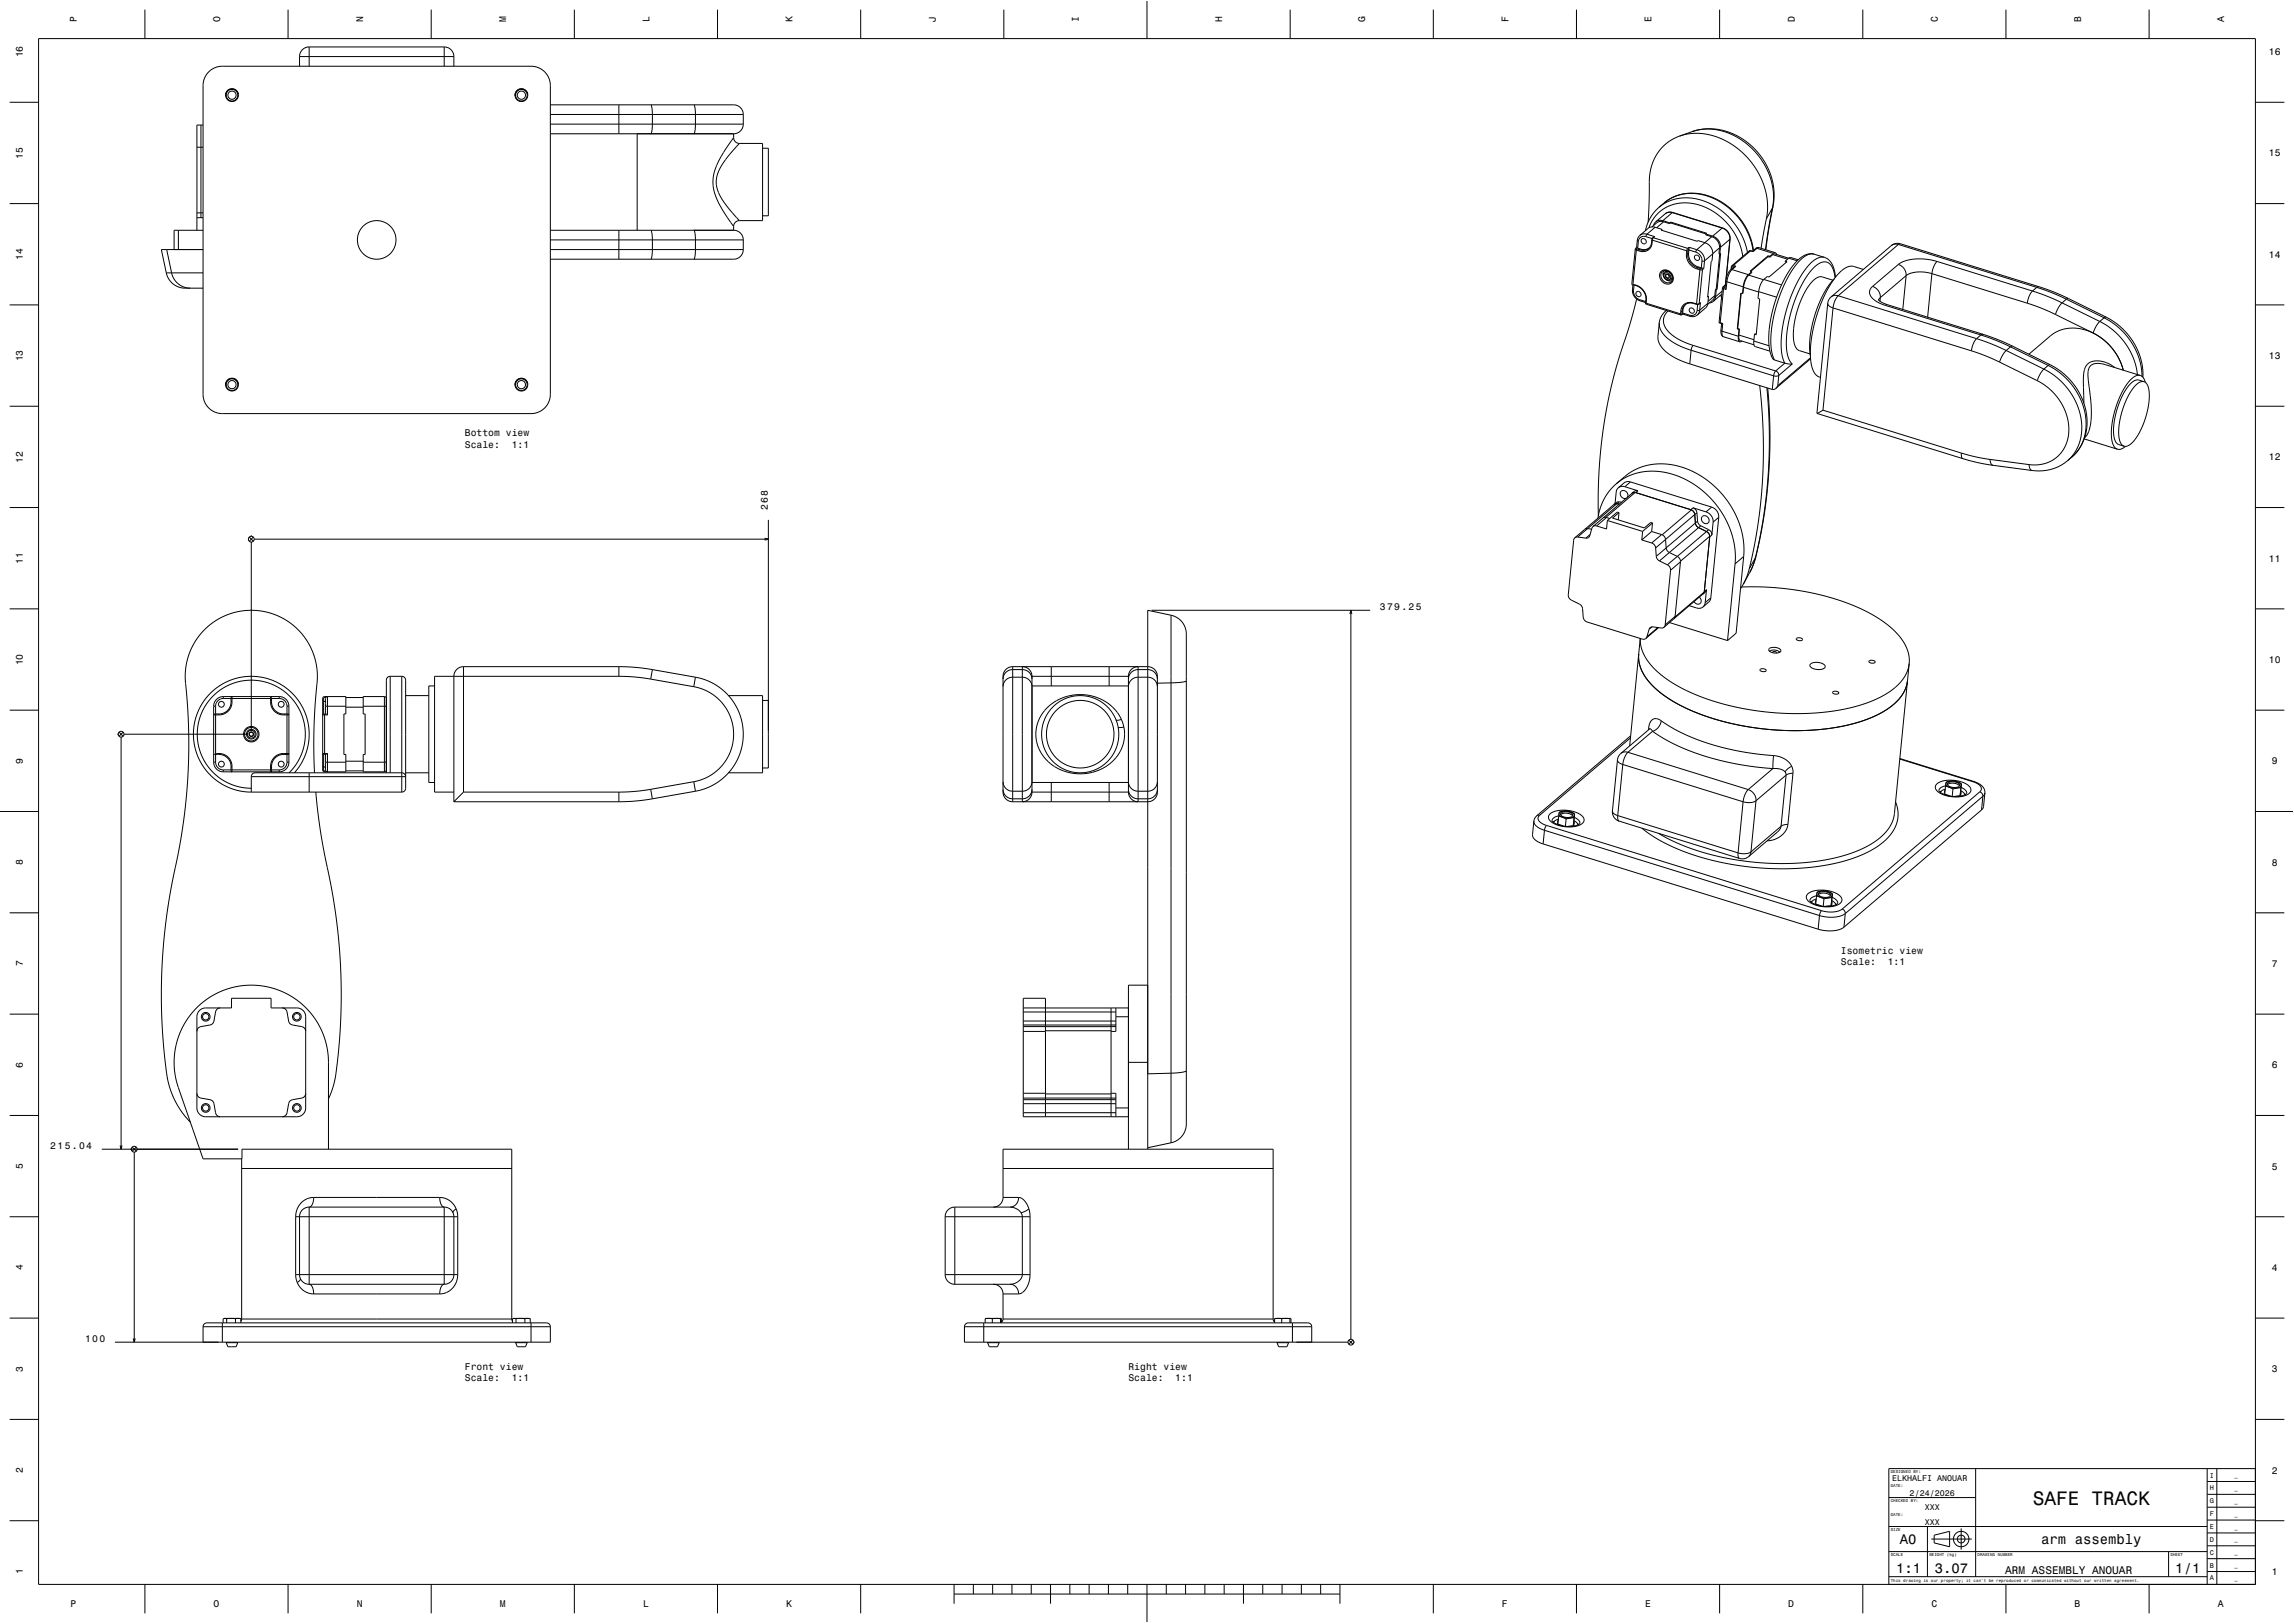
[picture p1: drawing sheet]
<svg xmlns="http://www.w3.org/2000/svg" width="1189mm" height="841mm" viewBox="0 0 1189 841" stroke-linecap="round" stroke-linejoin="round" font-family="sans-serif">
<defs><g id="words">
<text font-size="10.1" x="1054" y="780">SAFE TRACK</text>
<g font-size="7.2">
<text x="985" y="800">A0</text>
<text x="1058" y="800">arm assembly</text>
<text x="983" y="815">1:1</text>
<text x="1003" y="815">3.07</text>
<text x="1127" y="815">1/1</text>
</g>
<text font-size="5.8" x="1039" y="816">ARM ASSEMBLY ANOUAR</text>
<g font-size="5">
<text x="40" y="12" transform="rotate(-90 40 12)">P</text>
<text x="114" y="12" transform="rotate(-90 114 12)">O</text>
<text x="188" y="12" transform="rotate(-90 188 12)">N</text>
<text x="262" y="12" transform="rotate(-90 262 12)">M</text>
<text x="337" y="12" transform="rotate(-90 337 12)">L</text>
<text x="411" y="12" transform="rotate(-90 411 12)">K</text>
<text x="485" y="12" transform="rotate(-90 485 12)">J</text>
<text x="559" y="12" transform="rotate(-90 559 12)">I</text>
<text x="633" y="12" transform="rotate(-90 633 12)">H</text>
<text x="708" y="12" transform="rotate(-90 708 12)">G</text>
<text x="782" y="12" transform="rotate(-90 782 12)">F</text>
<text x="856" y="12" transform="rotate(-90 856 12)">E</text>
<text x="930" y="12" transform="rotate(-90 930 12)">D</text>
<text x="1004" y="12" transform="rotate(-90 1004 12)">C</text>
<text x="1079" y="12" transform="rotate(-90 1079 12)">B</text>
<text x="1153" y="12" transform="rotate(-90 1153 12)">A</text>
<text x="12" y="30" transform="rotate(-90 12 30)">16</text>
<text x="1176" y="29">16</text>
<text x="12" y="82" transform="rotate(-90 12 82)">15</text>
<text x="1176" y="81">15</text>
<text x="12" y="135" transform="rotate(-90 12 135)">14</text>
<text x="1176" y="134">14</text>
<text x="12" y="187" transform="rotate(-90 12 187)">13</text>
<text x="1176" y="186">13</text>
<text x="241" y="226">Bottom view</text>
<text x="241" y="232">Scale:</text>
<text x="265" y="232">1:1</text>
<text x="12" y="240" transform="rotate(-90 12 240)">12</text>
<text x="1176" y="239">12</text>
<text x="398" y="264" transform="rotate(-90 398 264)">268</text>
<text x="12" y="292" transform="rotate(-90 12 292)">11</text>
<text x="1176" y="291">11</text>
<text x="715" y="316">379.25</text>
<text x="12" y="345" transform="rotate(-90 12 345)">10</text>
<text x="1176" y="344">10</text>
<text x="12" y="396" transform="rotate(-90 12 396)">9</text>
<text x="1177" y="396">9</text>
<text x="12" y="448" transform="rotate(-90 12 448)">8</text>
<text x="1177" y="449">8</text>
<text x="954" y="494">Isometric view</text>
<text x="12" y="501" transform="rotate(-90 12 501)">7</text>
<text x="954" y="500">Scale:</text>
<text x="978" y="500">1:1</text>
<text x="1177" y="501">7</text>
<text x="12" y="553" transform="rotate(-90 12 553)">6</text>
<text x="1177" y="554">6</text>
<text x="26" y="595">215.04</text>
<text x="12" y="606" transform="rotate(-90 12 606)">5</text>
<text x="1177" y="606">5</text>
<text x="12" y="658" transform="rotate(-90 12 658)">4</text>
<text x="1177" y="659">4</text>
<text x="44" y="695">100</text>
<text x="12" y="711" transform="rotate(-90 12 711)">3</text>
<text x="241" y="710">Front view</text>
<text x="585" y="710">Right view</text>
<text x="1177" y="711">3</text>
<text x="241" y="716">Scale:</text>
<text x="265" y="716">1:1</text>
<text x="585" y="716">Scale:</text>
<text x="609" y="716">1:1</text>
<text x="12" y="763" transform="rotate(-90 12 763)">2</text>
<text x="1177" y="764">2</text>
<text x="12" y="816" transform="rotate(-90 12 816)">1</text>
<text x="1177" y="816">1</text>
<text x="36" y="833">P</text>
<text x="111" y="833">O</text>
<text x="185" y="833">N</text>
<text x="259" y="833">M</text>
<text x="333" y="833">L</text>
<text x="407" y="833">K</text>
<text x="778" y="833">F</text>
<text x="853" y="833">E</text>
<text x="927" y="833">D</text>
<text x="1001" y="833">C</text>
<text x="1075" y="833">B</text>
<text x="1149" y="833">A</text>
</g>
<g font-size="4.3">
<text x="981" y="767">ELKHALFI ANOUAR</text>
<text x="990" y="775">2/24/2026</text>
<text x="998" y="782">XXX</text>
<text x="998" y="790">XXX</text>
</g>
<g font-size="3.6">
<text x="1145" y="766">I</text>
<text x="1145" y="772">H</text>
<text x="1145" y="779">G</text>
<text x="1145" y="786">F</text>
<text x="1145" y="792">E</text>
<text x="1145" y="799">D</text>
<text x="1145" y="806">C</text>
<text x="1145" y="812">B</text>
<text x="1145" y="819">A</text>
</g>
<g font-size="2.9">
<text x="1158" y="765">_</text>
<text x="1158" y="772">_</text>
<text x="1158" y="779">_</text>
<text x="1158" y="785">_</text>
<text x="1158" y="792">_</text>
<text x="1158" y="799">_</text>
<text x="1158" y="805">_</text>
<text x="1158" y="812">_</text>
<text x="1158" y="819">_</text>
</g>
<g font-size="2.2">
<text x="980" y="763">DESIGNED BY:</text>
<text x="980" y="771">DATE:</text>
<text x="980" y="778">CHECKED BY:</text>
<text x="980" y="786">DATE:</text>
<text x="980" y="793">SIZE</text>
<text x="980" y="806">SCALE</text>
<text x="1000" y="806">WEIGHT (kg)</text>
<text x="1025" y="806">DRAWING NUMBER</text>
<text x="1125" y="806">SHEET</text>
<text x="980" y="820">This drawing is our property; it can't be reproduced or communicated without our written agreement.</text>
</g>
</g></defs>
<g fill="none" stroke="#000" stroke-width=".52">
<path d="M75 5v15M149 5v15M223 5v15M298 5v15M372 5v15M446 5v15M520 5v15M595 0v20M669 5v15M743 5v15M817 5v15M891 5v15"/>
<path d="M965 5v15M1040 5v15M1114 5v15M20 20h1149v801h-1149zM108 37l3-2 4-1h160l4 1 3 2 2 3 1 4v160l-1 4-2 3-3 3h-4h-160h-4l-3-3-2-3-1-3v-161l1-4zM155 29v5M155 29h80M160 24l-3 2-2 3M160 24v10M160 24h70M230 24l4 2 1 3M230 24v10"/>
<path d="M235 29v5M5 53h15M124 49l-2-2-2-1-2 1-1 3M274 49l-2-2-2-1-2 1-1 3M285 54h96l3 2 1 3M285 59h100M321 54v15M337 54l1 5v8l-1 2M360 54v5v7v3M385 59v5M1169 53h15M102 76h3"/>
<path d="M104 65v48M105 65h-3v54M285 64h100M285 69h95M330 69v50M380 71l-6 9a24 24 0 0 0 0 29l6 8M380 71a3 3 0 0 0 3 3M380 69v2M383 74l-6 7a21 21 0 0 0-5 16v3M383 74h12v40h-12M385 64l-1 4-4 1M395 77h3v35h-3"/>
<path d="M870 71l9-2 9 1 8 4 8 5 6 8 4 9 2 8v9M870 71l-4 2-4 3-3 4-2 4-2 8-1 23M877 68l7-1 9 1 8 3 7 6 6 7 3 8 2 8v8M877 68l-7 3M877 68a34 34 0 0 1 42 25l1 8-1 6M372 100h.1M372 100l4 7 7 7M5 106h15M92 119v10M102 113h3M102 110h3M105 119h-15v10"/>
<path d="M285 119h95M321 119v15M337 119l1 5v8l-1 2M360 119v5v7v3M380 119l4 2 1 3M380 117v2M383 114a3 3 0 0 0-3 3M855 118l4-7 6-4 3-1 4-1 9 1 8 4 7 6 5 8 2 9M858 118h-3l-5 4M858 118l3 1M858 118l-4 3M858 115l-1 2"/>
<path d="M860 107l6-3 7-1h7l7 3 7 4 5 6 4 7 3 8M860 107a22 22 0 0 0-7 13M861 119h.1M861 119l19 6 4 1 3 2 1 3-3 23h1M862 114h-2l-2 1M862 114l3 1M862 115h-3l-3 3M862 115l3 1M862 115l-3 3M863 105l5-3 7-2 8 1 7 3 7 5 6 6 4 7 2 8M863 105a27 27 0 0 1 35 4 35 35 0 0 1 11 21M863 105l-3 2"/>
<path d="M863 111l-5 4M865 115v1M866 116h-1M866 116l18 5M866 115v1M866 115l19 6h-1M866 115h-1M867 110h-2l-2 1M867 110l-5 4M867 110l26 8M867 110h.1M893 118l3 2 1 4"/>
<path d="M893 118l-5 4M893 118h.1M893 118a6 6 0 0 1 4 6M916 113l-3 16M919 108l-4 21M919 108l-3 5M919 107v1M919 107l-4 22M1169 106h15M86 129l3 13 1 2 4 4 5 1M105 129h-21l2 12M285 129h100"/>
<path d="M285 124h100M385 129l-1 4-4 1h-95M385 124v5M848 129l-2 19M848 129v1M848 129h.1M848 130h1M848 130l-2 17M848 128h.1M848 128v1M848 129h2M848 128l1 1"/>
<path d="M849 125h.1M849 125l-1 3M849 129h1M849 125v4M850 129l-1 1M850 122l-1 3M850 129h.1M853 123a2.9 2.9 0 0 0-4 2M853 123l3 1M854 121h-2l-2 1M854 121l-1 2M854 121l4 2"/>
<path d="M855 129h-2h-3M856 126h.1M856 126a4 4 0 0 1-4 4l-2-1M856 124h.1M856 124v2M856 126l-1 3a5 5 0 0 1-6 1M856 124l18 6M857 123l-1 1M857 123h.1M857 123l18 6M858 123h-1M874 131a8 8 0 0 0 6 8"/>
<path d="M874 130v1M875 129l-1 1M875 129h.1M875 131h-1M875 131v3l1 2 2 2 2 1M875 130h-1M875 130v1M875 129v1M875 131v2l1 3 2 1 2 1M875 131h.1M875 130l4 1M875 128l4 1"/>
<path d="M875 128v1M875 128h.1M879 131a5 5 0 0 1 3 4M879 129v2M879 129l3 3 1 3M880 139l1 1M880 139h.1M880 139h1M880 138l2 1M880 138v1M881 140l-2 17M881 139v1"/>
<path d="M882 139h.1M882 139v1M882 139h-1M882 135v4M882 139h1M882 140h-1M882 140l-1 17M883 139l-1 1M883 135h-1M883 135v4M884 121v1l3 1M884 121l4 1"/>
<path d="M887 123l3 2 1 3M887 123l-8 6M888 122l3 3 1 3M891 128l-8 7M891 128v4M891 132l-1 18M891 132l1-1-2 19M892 128l-1 4M897 124l-5 4M897 124l-3 25M897 124h.1M897 124l-2 20"/>
<path d="M897 140h-1a5 5 0 0 0-1 6M897 140h.1M897 138l1 1M897 138v2M898 139h.1M898 138h-1M898 140h-1M898 140l-2 2-1 4M898 140l8 2M898 138v1M898 138h1M898 138h.1"/>
<path d="M898 138h2M899 138l-2 2M899 138h.1M900 138h-1M900 138l-2 2M907 130l-9 8M907 130h.1M907 130h2M908 130h1M910 129l-2 1M911 129h-1M911 129l-2 1"/>
<path d="M911 129l8 2M912 128l-1 1M912 128l-2 1M912 128l8 3M916 133l-9 8M916 133h1M916 133l-9 8h1M916 133h.1M917 133h.1M919 132h1l11 3M919 132l8 2M919 132l-2 1"/>
<path d="M919 131l-2 2M920 131h-1M920 131l1 1M925 135l1 1-9 8-1-1-2 2M925 135l1 1M932 135l-4-2-3 2M940 132a11 11 0 0 0-11 6 64 64 0 0 0-12 44l2 4 1 1M940 132h-2h-2l-5 5-4 7-4 9-3 10-2 9v8l2 7M940 132l6 1M946 133h-2l-3 1-4 4-5 7-4 9-3 11-2 9v8l2 6M946 133a10 10 0 0 1 5 11M966 140l-7-2-4 2-6 7-5 11-4 12-2 13 1 5 1 4 1 2 3 2"/>
<path d="M980 127l-31 27M984 137l3 2 1 4M984 137l-13 11M984 127h-2h-2M984 127l72 22M984 127l-31 26M985 126l-1 1M985 126h-2l-3 1M985 126l72 23M1004 135l-6-1h-5l-5 1-4 2M1004 135l-2 3-1 4M1004 135l49 16"/>
<path d="M5 158h15M86 141l2 5 4 3h4h9M86 141h19M846 150l1 1M846 150a6 6 0 0 0 4 6M846 148h1M846 148v2M846 147a8 8 0 0 1 7 9M846 147v1M847 151l1 3 2 1M847 148v3M847 148a7 7 0 0 1 6 7"/>
<path d="M848 155l-11 38-5 21-3 26-1 27M850 155v1M850 155l3 1M850 156l3 1M853 157h.1M853 157v1M853 155v1M853 155v2M853 157l18 6M853 156v1M853 158l18 5M861 141l1-1a4 4 0 0 1 4 2 4 4 0 0 1 0 5 4 4 0 0 1-5-2 4 4 0 0 1 0-4z"/>
<path d="M862 141a3 3 0 0 1 5 1 3 3 0 0 1-2 5l-2-1-2-2v-1zM862 140v3M863 141a2.6 2.6 0 0 1 3 1 2.6 2.6 0 0 1 0 3M863 141a2.6 2.6 0 0 0 0 3 2.6 2.6 0 0 0 3 1M863 142a1.8 1.8 0 0 1 2 0 1.8 1.8 0 0 1 1 2 1.8 1.8 0 0 1-3 0l-1-1zM864 145h3M864 140l-1 1M867 144l-1 1M874 158l-2 3M878 157a5 5 0 0 0-7 4M878 157h.1M878 157h1"/>
<path d="M878 157a4 4 0 0 0-6 3v1M878 157l1 1M879 157v1M880 158v3M881 158h-2M881 157h-2M881 157v1M881 157v4M881 157h.1M885 154h1M885 157l-1 2-4 4M885 157l-4 4"/>
<path d="M886 154l-1 3M888 156l-2 1M889 153l-1 2-3 3M889 153l-4 3M889 150v3M889 150h1M889 154l-1 2M890 150h-1M890 150h.1M890 150l-1 4M891 153l1 1M892 152l-4 4"/>
<path d="M893 151l-4 3M893 149v1M893 149l-2 18M893 149h.1M893 150l-1 17M893 150h2M893 149h1M894 149l-1 1M894 149h.1M894 148l-1 1M894 148h.1M894 149l1 1"/>
<path d="M894 147v1M895 146v4M895 146l9 3M902 152l-1 18M903 152h-1l-2 18M904 149l-1 3M904 149l8 2M906 142l-2 3v4M906 143l-1 2-1 4M906 143l8 2M908 141l-2 1M908 141l-2 2"/>
<path d="M912 151l9 3M912 151l-1 4h1l-2 18h-1M914 145l-2 2v4M914 145l9 3M947 157l1 2 2 1M947 157l-5 57M949 154l-2 3M950 145l-6-2-4 2-5 6-3 10-2 9v8l2 3 6 2M950 160l-5 53M950 160l72 22M951 145l-6 7-4 11-3 11v10M951 144l-1-4-1-3-2-1h-3l-2 1-3 3-6 9-4 11-3 12v10l1 4 2 3"/>
<path d="M953 153h-2l-2 1M953 153l-2 3-1 4M953 153l71 22M971 148l-2 3 1 3 3 2 4 2M971 148l3 3 1 3M973 155l5 3M975 154l-1 2M977 158l50 16M978 158h-1M978 158l50 15M988 143l-13 11M988 143l-2 17"/>
<path d="M1001 142l-7-1-4 1-2 1M1001 142l-2 22M1001 142l50 15M1051 157l14 6M1053 151l16 6M1053 151l-1 3-1 3M1056 149l15 6M1056 149l-3 2M1057 149h-1M1057 149l15 6M1069 157l-2 3-2 3M1069 157l19 10"/>
<path d="M1071 155l20 10M1071 155l-2 2M1072 155h-1M1072 155l20 9M1169 158h15M860 167l1 4 3 4 6 4 7 2M860 167l-1 8 2 5 6 5 9 4M864 161l-3 3-1 3M865 161l-2 2-1 3v2l2 3 5 4 9 4M871 163h.1M871 161v2M872 163h-1"/>
<path d="M872 163h.1M872 161h-1M872 161v2M872 162v1M872 162l4 1M872 163l4 1M872 161v1M872 161h.1M876 163v1M878 179l-1 2M878 179l42 13M880 161l-2 2h-2"/>
<path d="M880 163l-2 1h-2M881 161l-1 2M881 161h-1M891 167h1M891 167l1 1M892 167v1M892 167l1 1M892 168h.1M892 171l1 1M892 171v2l1 1M892 168v3M893 172v1v1"/>
<path d="M893 172l8 2M893 168v4M893 168h-1M893 174l9 3M900 170l1 1M901 170l1 1M901 170h-1M901 174v2l1 1M901 174l1 2 7 3M901 174l8 2M901 171v3M902 171l-1 3"/>
<path d="M902 171h-1M903 177h-1M903 177h.1M909 177l1 3 7 2M909 177l8 2M909 173h1M909 173v4M1024 175l-1 3-1 4M1024 175l16 7M1027 174l15 6M1027 174l-3 1M1028 173l-1 1"/>
<path d="M1028 173l15 6M1042 180l-2 2M1042 180l20 9M1043 179l-1 1M1043 179l20 10M1065 163l20 10M1085 173l5 3 5 5 3 5 3 6-4-8-5-6-7-5-7-3h-7l-5 2-14 12M1088 167l7 4 6 7 5 8 2 8M1088 167l-2 2-1 4M1091 165l7 5 7 7 4 9 1 9M1091 165l-3 2M1092 164l-1 1"/>
<path d="M1092 164a34 34 0 0 1 19 32M124 199l-2-2-2-1-2 1-1 3M274 199l-2-2-2-1-2 1-1 3M876 189l43 13M877 181l42 14M877 181l-1 8M912 200l2 25v23l-3 24-4 23M919 195v7M920 187l5 1M920 192l-1 3M920 192l2 1v2M921 200l-1 1"/>
<path d="M922 195h-3M922 195l-1 5M925 188l4 1M925 188l-5 4M929 189l-7 6M938 185l-17 15M938 186l-18 15M1022 182l14 6M1036 188l20 9M1040 182l-2 2-2 4M1040 182l19 9M1056 197l7 5 6 7 3 8v8l-2 7-5 5-6 3-7 1"/>
<path d="M1059 191l7 4 5 6 4 6 3 7 1 7-1 7-2 6-4 5M1059 191l-1 3-2 3M1062 189l6 4 5 6 5 6 2 7 1 8-1 6-2 6-4 5M1062 189l-3 2M1063 189h-1M1063 189a32 32 0 0 1 17 40l-3 4-3 4M1096 190l-2-1a11 11 0 0 0-12 0l-1 2-1 4v14M1109 195l2 1 1 2M1109 195h-3l-3 4-4 5-2 7-2 8-1 7 1 5 2 2M1109 195l-18-6a6 6 0 0 0-9 4l2 23-1 7-2 4M1111 198l-4-1-3 2-3 5-4 8-1 8v6l1 4 4 1M1111 198h-2l-4 3-3 6-2 6-1 6-1 6 1 4 2 2"/>
<path d="M1111 198l2 2 1 4v6l-2 7-2 6-3 5-3 3h-3M5 211h15M916 201l1 23-1 22-2 22-4 21M916 201l1 23v21l-3 23-4 20M920 201l-1 1M942 214h.1M942 214l75 24M945 213l-3 1M945 213l72 22M1169 211h15M1017 235v2v1M1017 235l14 3"/>
<path d="M1017 238l16 3M1031 238l1 2 1 1M1031 238l21 3M1072 239a23 23 0 0 1-19 5M1074 237l-2 2M1080 227l17 6M1102 231l-2 2h-3M838 251l4-3 5-2 5-2h5l11 2 5 2 5 3 9 8 4 5 4 5 2 6 2 6v5v6M838 251l-4 3-3 4-2 5-1 6M838 251l9-7 5-2 5-1 6-1 6 1 5 2 6 3 5 3 5 5 5 5 3 5 3 6 2 6 1 6v6M839 253l-1 2-1 6M842 252h-2l-1 1"/>
<path d="M842 252l7 2M843 258a2.1 2.1 0 0 0-1-4 2 2 0 0 0-2 3 2.3 2.3 0 0 0 3 1M845 250h-3l-3 3M845 250l42 13M845 250l-3 2M846 256h.1M848 255l-2 1M848 255l29 9M848 255l-16 13M849 254l-1 1-2 1M849 254l-2 1-16 13M1033 241l20 3"/>
<path d="M1052 241v2l1 1M5 263h15M129 278l2 2M130 277v1M131 278l-2 2M132 279h266M396 279h2l-2 1M398 269v129h-3M816 279v1l-3 29 1 2 6 3 1 7 2 1 28 9h2M818 278l-2 1M818 278l4 1M824 277l-2 2"/>
<path d="M825 274h-3l-6 5M826 273l-2 5-2 1M828 273h-2M833 268h-2l-5 5M833 268l-5 5M833 268l1 1M833 270v4l-5-1M833 270l18 5M839 260h-1l-16 14M839 260l-21 18M839 260h1M839 266l-1-1-5 5"/>
<path d="M839 266l-3 2 16 6 4-3h1M839 266v3M839 261h-1l-2 1M851 280l5 1M851 275v5M856 275l5 2M856 275l-5 5M857 271l-1 4M857 271l-6 4M861 277l2 2 1 6 6 4 1 2M861 277l-5 4M877 264l1 3"/>
<path d="M877 264l-15 13M877 263l-1 1 2 1v2M877 263l2 1 1 2M877 263l7 2M878 267l1 5 6 3M880 266l-22 18M880 266v4M880 270l2 2M880 270l-22 18M882 272l4 2M882 272l-22 19M884 265l3 2 1 4"/>
<path d="M885 275l1 3M885 275l1 2v1l1-1M886 274l1 2v1M886 274l-22 19M886 278l-3 29M886 278l-15 13M887 263l3 2 1 3M887 263l-3 2M888 271l-1 6M891 268l-4 42M891 268l-3 3M1169 263h15"/>
<path d="M130 281v97M856 281l2 1v2M858 284v4M858 288l2 3M860 291l4 2M864 293l2 1v1M866 295l-3 29M871 291l-5 4M871 291l-3 28M899 292l-4 40M904 288l-4 40-5 4M904 288l-5 4"/>
<path d="M907 295l-3 8M907 297l-3 6M910 289l-3 8M910 289l-3 6M910 288v1M910 288l-3 9M5 315h15M597 316h113M607 319l3 1 3 2 1 3 1 4v254l-1 3-1 3-3 2-3 1M607 319l-12-3v279M607 319v273M700 318v-2l1 2"/>
<path d="M700 316v378M868 319v2l-6 4M868 319l-5 5M876 314l4 1 3-1M881 309a2 2 0 0 1 0 4 2 2 0 0 1-3-1M883 308h.1M883 308l-15 12M883 307v1M883 307l-15 13M884 312l-1 2M884 306l-1 2M884 306v6"/>
<path d="M887 310l-1 2-3 2M887 310l-3 2M903 304h15l17 2 15 4 14 5 11 6 9 8 4 7 1 4 1 4M904 303l-2 2M1169 315h15M849 339l1 6 4 7 6 6 8 6 10 5 12 4 13 3 13 2 14 1 13-1 13-2 10-3 9-4 7-5 5-5 2-6-2 6-5 5-7 5-9 4-11 3-12 2-13 1-14-1-13-2-13-3-12-4-10-5-8-6-6-6-4-7zM854 330l-1 1M855 326l-1 4M856 325l-1 1M859 326l-6 5M859 326l-5 4M859 325v1"/>
<path d="M860 325l-2 1M862 325h-1h-5l-1 1M863 324l-1 1M865 323l30 9M917 336l3-1 3 1a1.4 1.4 0 0 1 0 2 1.4 1.4 0 0 1-2 0h-3l-1-1zM918 337h2l2 1M918 337l-1 1M918 337h-1M919 338a.8 .8 0 0 1 1 0 .8 .8 0 0 1 1 0M922 338h.1M931 331h1a1.3 1.3 0 0 1 1-1 1.3 1.3 0 0 1 1 2h-1a1.5 1.5 0 0 1-2-1zM202 350l-1 1-1 1v48"/>
<path d="M202 350v50M202 350h6M208 350l2 1v1v57v1h-2M208 350v60M225 355h-3v50h3M240 345l-3 2-2 3v65M240 345h81M240 345v65M321 345l17 2M321 350l16 2M321 350h-96v60h10M321 345v5"/>
<path d="M337 352l23 4M338 347l-1 5M338 347l22 4M360 356l8 3 6 5 5 8 1 4v4l-1 9-5 7-6 6-8 3M360 351l6 1 4 2 5 4 3 3 3 5 2 4 2 5v5v5l-2 6-2 4-3 5-3 3-5 3-4 3-6 1M360 351v5M520 352l1-4 4-1 7 1 2 1 1 3M520 356l1-4 4-1h7l2 2 1 3M525 345h70l4 2 1 3v60l-1 2-1 2-3 1h-70M525 345l-4 2-1 3v61l1 3 4 1M525 345v70M535 350l-2-3-3-2v70l3-1 2-4"/>
<path d="M535 350h50M535 355h50M535 350v60M545 345v10M575 345v10M585 356l1-4 4-1h7l2 2 1 3M585 352l1-4 4-1 7 1 2 1 1 3M585 350l1-3 4-2v70l-4-1-1-4M585 350v60M615 353l-4 1h-11M912 347h1a1.3 1.3 0 0 1 2-1 1.3 1.3 0 0 1 0 2 1.6 1.6 0 0 1-3-1zM938 344l2-1h3l2 1 1 2-2 1h-3l-3-1z"/>
<path d="M950 358h1a1.3 1.3 0 0 1 1 0 1.3 1.3 0 0 1 1 1l-1 1a1.5 1.5 0 0 1-2-2zM969 342a1.3 1.3 0 0 1 2 0 1.3 1.3 0 0 1 1 1l-1 1a1.5 1.5 0 0 1-2-2zM990 344l-3 6-4 6-7 5-9 4-11 2-12 2-13 1-14-1-14-2-12-3-12-4-10-5-8-6-6-6-4-6-1-6-5 56M990 344l-8 79-1 3-2 4-7 6-10 5-13 4-15 2h-16l-16-1-16-3-14-5-12-6M5 368h15M62 379l2 3M64 379l-2 3M111 366v29M111 366h1M112 366v25M113 370h-2h2M113 370h.1"/>
<path d="M116 361l-4 1-1 4M116 362l-3 1-1 3M116 362h29M116 361h29M116 361v1M120 363l-1 3-1 2-2 2h-3M120 363v-2v2M120 363h.1M120 363v3l-2 3-2 1h-3M140 363l1 3 1 2 2 2h3M140 363v-2l1 2M140 363h1"/>
<path d="M141 363v3l2 2 2 2h2M145 362l2 1 2 3M145 361l3 1 2 4M145 361v1M147 370h3h-3M147 370h.1M149 366v29M149 366h1M150 366v29M167 362h1M167 363h2M167 362v37"/>
<path d="M168 370h-1h3M168 370h1M168 362v8M168 361l-1 1M168 361v1M168 361h11v9h-1v21h1v9h-11M168 361h.1M168 370v21M168 361h1M169 370v-8l1-1v9M169 366h10M169 370h1"/>
<path d="M179 361h9M179 366h9M188 366h12M199 361l1 1M199 361h-11v9h1v21h-1v9h11M199 361v39M210 360h12M378 360h17v40h-17M395 363h3M581 373l-3-5-3-3a25 25 0 0 0-22-4l-6 2-4 4a20 20 0 0 0-6 12l1 6a20 20 0 0 0 5 10l7 4a25 25 0 0 0 12 2M581 373l2 4M581 373h-3"/>
<path d="M583 377v3l-1 5-2 6a23 23 0 0 1-16 10h-2M583 377h-3M854 377l1 1M854 377v1M855 378l2 1M855 378l-15 12M855 377v1M857 379l12 7 15 6 17 4 18 2M857 379l-13 11M859 372a4 4 0 0 0-5 5M859 372h.1M859 372l2 1"/>
<path d="M861 373l12 7 13 6 16 3 17 3M861 373l-1 4-3 2M1169 368h15M61 380h.1M63 382v213M64 380h64M111 390v1h4l2 1 2 2 1 3M111 395l1 4 4 1M111 395h1M112 391h3l3 1 2 2v3M112 395l1 3 3 1M112 391v4"/>
<path d="M112 391h-1M116 399h29M116 400h29M116 399v1M120 397h.1M120 397v3v-3M140 397v3l1-1v-2M140 397h1M145 399v1M147 391h-2l-2 2-2 2v2M147 390l-3 1-2 1-1 3-1 2M147 390h3l-3 1"/>
<path d="M147 390v1M149 395l-2 3-2 1M149 395h1M150 395l-2 3-3 2M167 399l1 1M167 399h1M167 397h2M168 399h.1M168 391h1M168 391v8M168 399v1M168 399h1"/>
<path d="M169 395h10M170 390h-3l1 1M170 390v10l-1-1v-8M170 390l-1 1M179 399h9M179 394h9M188 395h12M200 399l-1 1M838 394l1 1 2 1M838 394l-2 26M840 390l-2 4M841 396l62 19"/>
<path d="M841 396l-3 27M844 390h-2h-2M844 390l-2 3-1 3M844 390l62 19M845 382l-47 40M845 381l-48 42M919 398h3l3 2M919 398l-13 11M919 392a11 11 0 0 1 10 5M919 392v6M925 400l1 2M929 397v4"/>
<path d="M929 397l-4 3M985 393l38 12M130 402v8M130 410h78M131 401l1-1h76l2 1v1h-80zM150 400l3-3 2-4 2-5 1-5v-4v-5l-2-4-2-5-3-4-4-3-4-2-5-2-4-1-5-1-5 1-4 2-5 2-4 3-3 3-2 4-2 4-1 5-1 5 1 5 1 5 2 4 3 4 3 3 4 3 5 2 4 1h5M153 400l3-4 2-4 2-5v-5v-5l-1-5-4-9-4-4-4-3-4-3-5-1-4-1h-6h-5l-5 2-4 2-4 3-4 4-2 5-3 5-1 5v5l1 5 1 5 3 4 3 4 3 4 5 3 4 2 5 1h5M160 400v10M163 400v-21l1-31-1-8-4-8-4-6-6-4-5-3-7-2-7-1-6 1-7 2-6 3-5 5-5 5-3 6-2 8v6l2 31-1 26-3 24-7 40-3 28v28l3 29 1 6 3 7 3 5 5 5M164 410l2 23 8 40 3 30v20l-2 21-1 15-4 10M210 400h12M235 415h86"/>
<path d="M240 410h81M240 410l-5 5M321 410v5M337 409l-16 1M337 409l1 5M338 414l-17 1M360 405l-23 4M360 405v5M360 410l-22 4M520 409l1 4 4 1 7-1 2-1 1-3M520 405l1 4 4 1h7l2-2 1-3M535 410h50"/>
<path d="M535 405h50M545 405v10M562 401h.1M575 405v10M585 405l1 4 4 1h7l2-2 1-3M585 409l1 4 4 1 7-1 2-1 1-3M903 415l-2 27M906 409l3 2 1 4M906 409l-2 3-1 3M910 415l-3 1-4-1M910 415l-2 26M926 402l-3 26"/>
<path d="M926 402l-16 13M929 401l-3 1M929 401l-2 26M982 416l2 5-1 6-3 5-5 5-7 5-9 3-10 3-11 2h-11h-13l-12-1-13-3-12-3-10-4-9-5-7-5M1004 406l4-2 7 1 5 2 1 1 1 2-2 1-2 2h-8l-4-1-2-2-1-2zM1006 410h.1M1008 410v2M1008 412h3M1008 412h.1M1008 410h.1M1008 409l-2 2M1008 407l4 2"/>
<path d="M1008 407v5M1008 407l-2 1-1 2a12 12 0 0 0 14 1v-2l-3-1M1009 407l4-1 3 1M1010 406l3-1 2 1 1 1-2 1h-2l-2-1zM1012 409v4M1014 408l-2 1M1015 405h-4a2 2 0 0 0-2 0 2 2 0 0 0-1 2M1015 405l2 1M1015 405h-4l-2 1v1l1 1h4M1015 405l2 2-3 1M1016 412l-3 1M1016 412v1"/>
<path d="M1016 410l1 1M1016 410l2 2M1017 411l-1 2M1017 411l-1-1v2M1017 406a1.7 1.7 0 0 1-1 2 1.7 1.7 0 0 1-2 0M1017 406l-1 6M1018 411l1 1M1023 405l4 3v1l-1 1M1023 405h.1M1023 405a7 7 0 0 1 6 6M1026 410l1 1 1 2M1026 410l-71 61"/>
<path d="M1027 420l-71 60M1028 413l-72 60M1028 413l-1 7M1029 411l-1 2M1029 411l-1 7-1 2M0 421h20M795 425l1 3 5 2M795 425l-1 9 2 2 4 1M797 423l-2 2M798 422l-1 2 1 1 4 3M798 422l-1 1M800 437l142 44"/>
<path d="M801 430l142 44M801 430l-1 7M802 428l-1 2M802 428l142 44M803 422l5-2h6l5 2 2 2v1l-1 2-3 1-3 1-4-1-4-1-2-2-1-1zM806 426h-1M807 427h.1M807 427l3 1M808 425l-1 2M808 425h.1M808 424l-3 2M808 423l4 1"/>
<path d="M808 423l-1 4M808 423l-3 1-1 1a12 12 0 0 0 15 1l-1-1-2-1M809 422l3-1 3 2M809 421h4h2v1l-1 1-3 1-2-1zM812 424l-1 4M814 424h-2M814 421l-3-1a2 2 0 0 0-3 1 2 2 0 0 0 0 2M814 421l2 1M814 421l-4-1-2 2v1h2l4 1M814 421l2 2-2 1M815 428l1-2v2M815 428h-3"/>
<path d="M815 428h.1M816 425l2 2M816 422a1.7 1.7 0 0 1 0 2 1.7 1.7 0 0 1-2 0M816 422l-1 6M818 427h.1M836 420v2l2 1M836 420l1 4 2 1M838 423l1 2M838 423l63 19M839 425l63 20M923 428l-1 3-16 13M923 428l-15 13"/>
<path d="M927 427a11 11 0 0 1-11 9M927 427l-4 1M1169 421h20M901 442v2l1 1M906 444l-2 1h-2M908 441l-2 3M908 441l-3 1h-4M5 473h15M937 463l4-2 7 1 5 2 1 1 1 2-2 1-2 1-8 1-4-2-2-1-1-2zM939 467h.1M941 467v2M941 467h.1"/>
<path d="M941 468l3 1M941 468h.1M941 468v1M941 466l-2 2M942 464l3 2M942 464l-1 4M942 464l-3 1-1 2a12 12 0 0 0 15 1l-1-2-2-1M943 464l3-1 3 1M943 463l1-1h3l1 1 1 1-1 1h-3l-2-1zM943 474l-1 7M944 472l-1 2M945 466v4"/>
<path d="M947 465l-2 1M948 462h-4a2 2 0 0 0-2 0 2 2 0 0 0 0 2M948 462l2 1M948 462h-4l-2 1 1 2h4M948 462l2 2-3 1M949 469l-3 1M949 469v1M949 467l3 2M949 467l1 1M950 468l-1 1M950 468l-1-1v2M950 463a1.7 1.7 0 0 1 0 2 1.7 1.7 0 0 1-3 0"/>
<path d="M950 463l-1 6M951 468l1 1M955 471l-5 2-6-1M955 471l1 1v1M956 473l-2 2h-3l-8-1M956 473v7M1169 473h15M956 480l-3 2h-3l-8-1M595 510h-10v85M5 526h15M103 524l3-2h14v-5h20v5h14l3 2 1 3v47l-1 3-3 2h-47l-4-2-1-3v-47zM114 522l-2 2-2 6-7 2-1 2"/>
<path d="M146 522l3 2 1 6 7 2 1 2M530 522h12M530 534h12M530 524h48M530 532h48M530 531h48M530 529h48M542 522h34M542 534h34M578 522v12h-2M578 527h7M585 522h-9v57"/>
<path d="M1169 526h15M585 550h10M615 555l-5 1h-15M5 578h15M102 567l1 2 7 2 2 6 2 2M158 567l-1 2-7 2-1 6-3 2M530 567h12M530 569h48M530 577h48M530 572h48M530 570h48M542 579v-62h-12v62h55"/>
<path d="M542 567h34M576 567h2v12M578 574h7M1169 578h15M53 595h70M62 594l1 1v-1M69 594l2 3M70 597v98M71 594l-2 3M170 595v-50l-1-6-3-5-2-5-4-5-6-6-7-4-7-2-8-1h-8l-7 2-7 3-6 5-6 6-4 7-3 9-1 8 2 11 13 38h20v-5h140v88M607 592l-12 3M125 600v83"/>
<path d="M125 605h140M520 605h140M5 631h15M153 630v30M153 630h84M160 625l-3 2-2 3v31l2 3 3 1M160 625v40M160 625h70M163 620l-2 1a10 10 0 0 0-8 9M163 620l-1 4-2 1M163 620h65M228 620a9 9 0 0 1 8 6"/>
<path d="M228 620l1 4 1 1M230 625l4 2 1 3v31l-2 3-3 1M230 625v40M236 626l1 4M236 626l-1 2M237 630v30M490 630h44M490 630v30M495 625l-4 2-1 3M495 625h29M495 625v40M520 620l-2 4-3 1"/>
<path d="M520 620v-25h140v88M520 620h8M524 625l3 1 2 2M528 620a7 7 0 0 1 5 6M528 620l-1 4-3 1M529 628l1 2v30a6 6 0 0 1-6 5M533 626l1 4M533 626l-4 2M534 630v30M1169 631h15M153 660l1 5M153 660h84"/>
<path d="M154 665a9 9 0 0 0 9 5M156 663l-2 2M160 665l2 2 1 3M160 665h70M163 670h65M230 665l-1 2-1 3M231 670h-3M231 670h.1M237 660a10 10 0 0 1-6 10M490 660l1 4 4 1M490 660h44M495 665h29"/>
<path d="M515 665l3 2 2 3M520 670h8M520 670v13M524 665l3 2 1 3M534 660a9 9 0 0 1-6 10M5 683h15M69 694l1 1v-1M105 687l1-1 1-1h176l2 1v1M105 687h180M105 687v8M115 685v10M116 683h1"/>
<path d="M116 683v2M116 683h9M117 696l1 2h4l1-2M117 696h6M117 695v1M117 683h5M117 683v2M122 683h3M122 683v2M123 695v1M125 683v2M125 683h140"/>
<path d="M265 683l1 2M266 683h1M266 683h9M266 683v2M267 696l1 2h4l1-2M267 696h6M267 695v1M267 683h5M267 683v2M272 683h3M272 683v2M273 695v1"/>
<path d="M275 683v2M275 685v10M285 687v8h-225M500 687l1-1 1-1h176l1 1 1 1M500 687v8h199M500 687h180M510 685v10M511 683h3M511 683v2M511 683h.1M511 683h8M512 696l1 2h4l1-2"/>
<path d="M512 696h6M512 695v1M514 683h5M514 683v2M518 695v1M519 683v2M519 683h.1M520 683l-1 2M520 683h140M660 683l1 2M661 683h3M661 683v2"/>
<path d="M661 683h.1M661 683h8M662 696l1 2h4l1-2M662 696h6M662 695v1M664 683h5M664 683v2M668 695v1M669 683v2M669 683h.1M670 685v10M680 687v8"/>
<path d="M699 694l2 3M701 694l-2 3M702 695h.1M1169 683h15M5 735h15M1169 735h15M979 776h45M1024 761v56M1144 774h25M1144 768h25M1144 761v60M1149 761v60"/>
<path d="M1169 761h-190v60M5 788h15M979 791h165M999 791v26M1001 798h21M1002 795l9-2v9l-9-2zM1017 792v11M1144 794h25M1144 788h25M1144 781h25M1169 788h15M979 817h165"/>
<path d="M979 804h165M1124 804v13M1144 814h25M1144 808h25M1144 801h25M75 821v15M149 821v15M223 821v15M298 821v15M372 821v15M446 821v15M494 826h200"/>
<path d="M494 821v10M505 821v5M515 821v5M524 821v5M535 821v5M544 821v10M554 821v5M565 821v5M574 821v5M584 821v5M595 821v20M604 821v5"/>
<path d="M615 821v5M625 821v5M634 821v5M645 821v10M655 821v5M664 821v5M675 821v5M685 821v5M694 821v10M743 821v15M817 821v15M891 821v15"/>
<path d="M965 821v15M1040 821v15M1114 821v15"/>
<circle cx="120" cy="49" r="3"/>
<circle cx="120" cy="49" r="2.1"/>
<circle cx="270" cy="49" r="3"/>
<circle cx="270" cy="49" r="2.1"/>
<circle cx="195" cy="124" r="10"/>
<circle cx="852" cy="125" r="1.4"/>
<circle cx="879" cy="133" r="1.4"/>
<circle cx="849" cy="152" r="1.4"/>
<circle cx="864" cy="143" r="1.1"/>
<circle cx="864" cy="143" r=".9"/>
<circle cx="877" cy="161" r="1.4"/>
<circle cx="120" cy="199" r="3"/>
<circle cx="120" cy="199" r="2.1"/>
<circle cx="270" cy="199" r="3"/>
<circle cx="270" cy="199" r="2.1"/>
<circle cx="130" cy="279" r="1.5"/>
<circle cx="884" cy="269" r="2.1"/>
<circle cx="115" cy="365" r="1.5"/>
<circle cx="146" cy="365" r="1.5"/>
<circle cx="63" cy="380" r="1.5"/>
<circle cx="115" cy="396" r="1.5"/>
<circle cx="130" cy="380" r="1"/>
<circle cx="130" cy="380" r="1.2"/>
<circle cx="130" cy="380" r="4"/>
<circle cx="130" cy="380" r="2.5"/>
<circle cx="130" cy="380" r="2"/>
<circle cx="130" cy="380" r="3"/>
<circle cx="146" cy="396" r="1.5"/>
<circle cx="560" cy="380" r="17"/>
<circle cx="560" cy="380" r="20"/>
<circle cx="107" cy="527" r="2.2"/>
<circle cx="107" cy="527" r="1.6"/>
<circle cx="154" cy="527" r="1.6"/>
<circle cx="154" cy="527" r="2.2"/>
<circle cx="107" cy="574" r="2.2"/>
<circle cx="107" cy="574" r="1.7"/>
<circle cx="154" cy="574" r="1.7"/>
<circle cx="154" cy="574" r="2.2"/>
<circle cx="70" cy="595" r="1.5"/>
<circle cx="700" cy="695" r="1.5"/>
<circle cx="1017" cy="798" r="4"/>
<circle cx="1017" cy="798" r="2"/>
</g>
<path d="M0 0h1189v841h-1189" fill="none" stroke="#fff" stroke-width=".52"/>
<use href="#words"/>
</svg>
